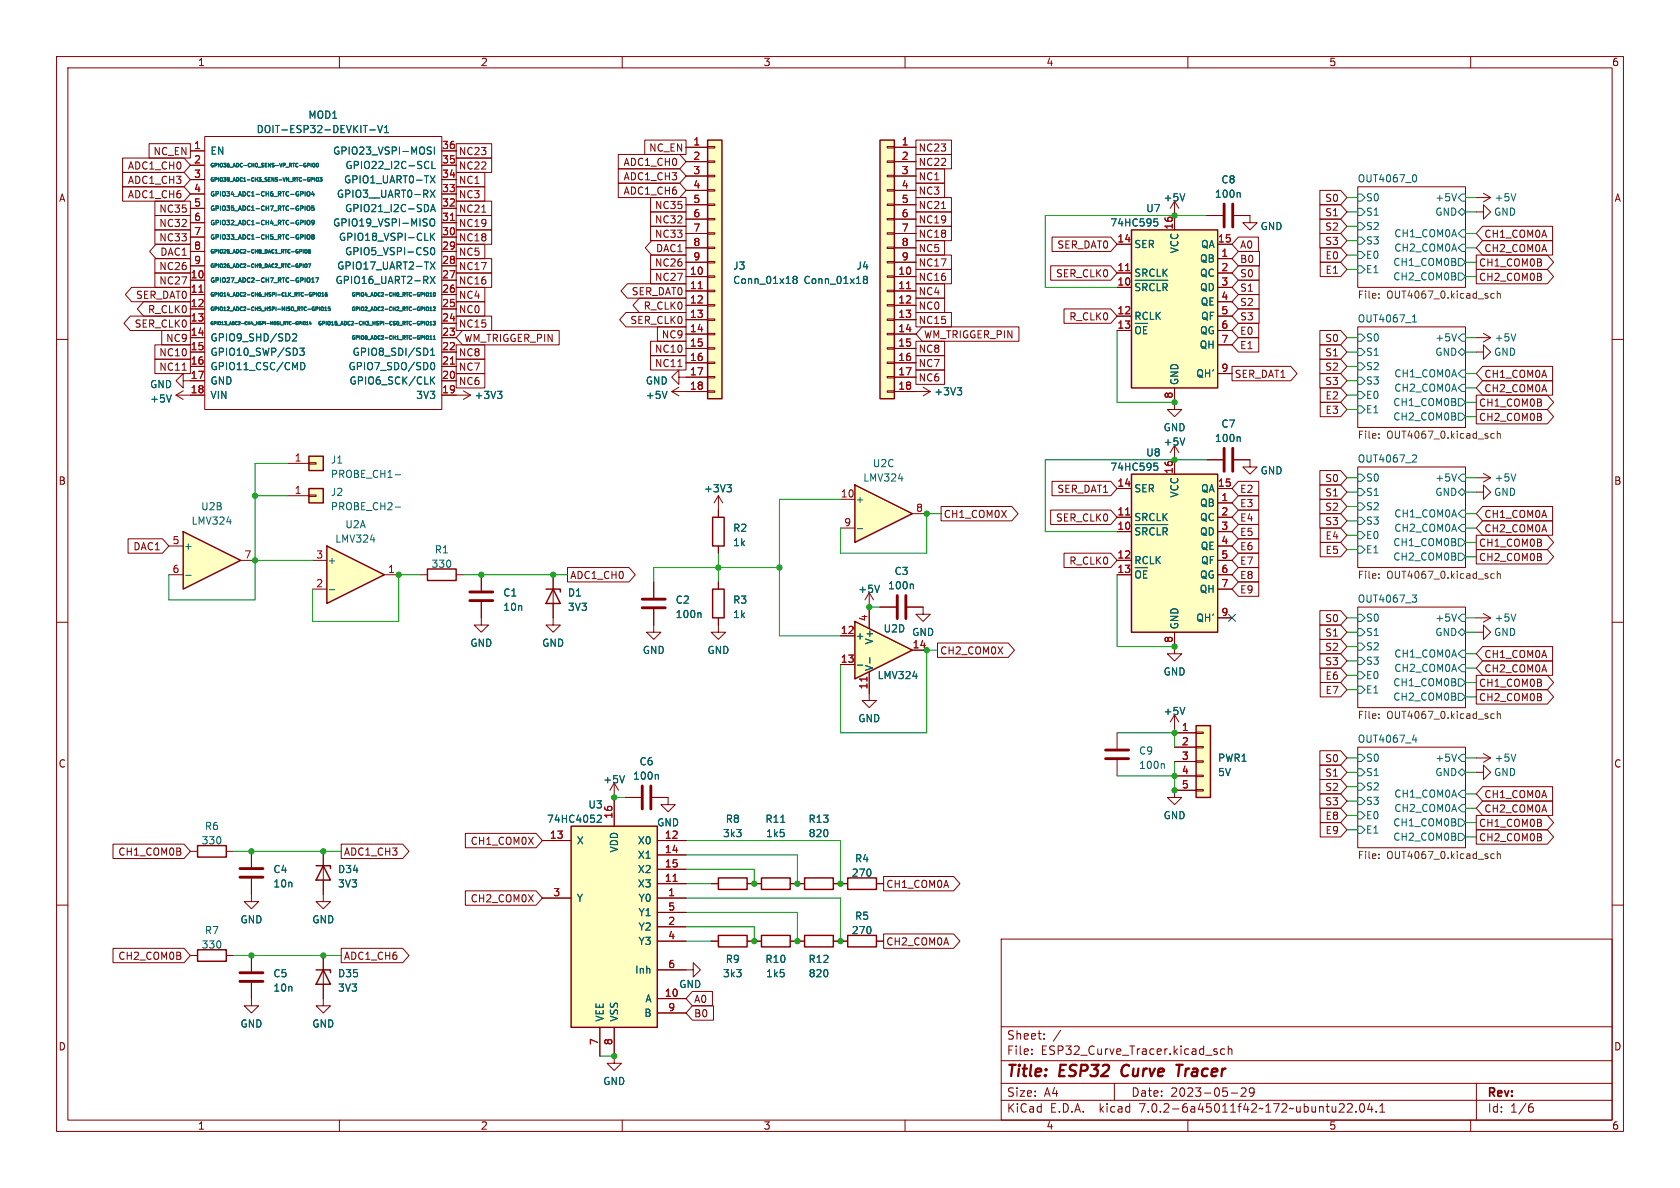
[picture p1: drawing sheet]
<svg xmlns="http://www.w3.org/2000/svg" width="297mm" height="210mm" viewBox="0 0 297 210" stroke-linecap="round" stroke-linejoin="round" font-family="sans-serif">
<defs><g id="words">
<g font-size="2.8" fill="#840000">
<text x="178" y="190.8">Title:</text>
<text x="187.4" y="190.8">ESP32</text>
<text x="199" y="190.8">Curve</text>
<text x="209.3" y="190.8">Tracer</text>
</g>
<g font-size="2.1" fill="#840000">
<text x="178" y="183.9">Sheet:</text>
<text x="186.2" y="183.9">/</text>
<text x="178" y="186.6">File:</text>
<text x="184" y="186.6">ESP32_Curve_Tracer.kicad_sch</text>
<text x="178" y="196.8">KiCad</text>
<text x="178" y="194">Size:</text>
<text x="184.6" y="194">A4</text>
<text x="185.7" y="196.8">E.D.A.</text>
<text x="194.4" y="196.8">kicad</text>
<text x="200" y="194">Date:</text>
<text x="201.5" y="196.8">7.0.2-6a45011f42~172~ubuntu22.04.1</text>
<text x="206.9" y="194">2023-05-29</text>
<text x="263" y="194.2">Rev:</text>
<text x="263" y="196.8">Id:</text>
<text x="267" y="196.8">1/6</text>
</g>
<g font-size="1.8" fill="#840000">
<text x="35" y="11.8">1</text>
<text x="85" y="11.8">2</text>
<text x="135" y="11.8">3</text>
<text x="185" y="11.8">4</text>
<text x="235" y="11.8">5</text>
<text x="285" y="11.8">6</text>
<text x="27" y="27.6">NC_EN</text>
<text x="81.1" y="27.6">NC23</text>
<text x="110.1" y="29.5">ADC1_CH0</text>
<text x="114.6" y="27">NC_EN</text>
<text x="162.4" y="27">NC23</text>
<text x="162.4" y="29.5">NC22</text>
<text x="10.4" y="35.8">A</text>
<text x="22.5" y="35.2">ADC1_CH6</text>
<text x="22.5" y="32.7">ADC1_CH3</text>
<text x="22.5" y="30.1">ADC1_CH0</text>
<text x="81.1" y="35.2">NC3</text>
<text x="81.1" y="32.7">NC1</text>
<text x="81.1" y="30.1">NC22</text>
<text x="110.1" y="32">ADC1_CH3</text>
<text x="110.1" y="34.6">ADC1_CH6</text>
<text x="162.4" y="32">NC1</text>
<text x="162.4" y="34.6">NC3</text>
<text x="234.2" y="35.8">S0</text>
<text x="285.4" y="35.8">A</text>
<text x="28" y="37.7">NC35</text>
<text x="28" y="40.3">NC32</text>
<text x="81.1" y="40.3">NC19</text>
<text x="81.1" y="37.7">NC21</text>
<text x="115.7" y="39.7">NC32</text>
<text x="115.7" y="37.1">NC35</text>
<text x="162.4" y="39.7">NC19</text>
<text x="162.4" y="37.1">NC21</text>
<text x="234.2" y="40.9">S2</text>
<text x="234.2" y="38.4">S1</text>
<text x="28" y="42.8">NC33</text>
<text x="28" y="47.9">NC26</text>
<text x="28.2" y="45.4">DAC1</text>
<text x="81.1" y="42.8">NC18</text>
<text x="81.1" y="47.9">NC17</text>
<text x="81.1" y="45.4">NC5</text>
<text x="115.7" y="47.3">NC26</text>
<text x="115.7" y="42.2">NC33</text>
<text x="115.8" y="44.7">DAC1</text>
<text x="162.4" y="47.3">NC17</text>
<text x="162.4" y="44.7">NC5</text>
<text x="162.4" y="42.2">NC18</text>
<text x="186.8" y="44.1">SER_DAT0</text>
<text x="219.2" y="44.1">A0</text>
<text x="219.2" y="46.6">B0</text>
<text x="234.2" y="43.5">S3</text>
<text x="234.2" y="46">E0</text>
<text x="261.5" y="47.3">CH1_COM0B</text>
<text x="262.4" y="42.2">CH1_COM0A</text>
<text x="262.4" y="44.7">CH2_COM0A</text>
<text x="23.9" y="53">SER_DAT0</text>
<text x="28" y="50.4">NC27</text>
<text x="81.1" y="50.4">NC16</text>
<text x="81.1" y="53">NC4</text>
<text x="111.5" y="52.4">SER_DAT0</text>
<text x="115.7" y="49.8">NC27</text>
<text x="162.4" y="49.8">NC16</text>
<text x="162.4" y="52.4">NC4</text>
<text x="186.6" y="49.2">SER_CLK0</text>
<text x="219.2" y="49.2">S0</text>
<text x="219.2" y="51.7">S1</text>
<text x="234.2" y="48.5">E1</text>
<text x="261.5" y="49.8">CH2_COM0B</text>
<text x="23.7" y="58.1">SER_CLK0</text>
<text x="26" y="55.5">R_CLK0</text>
<text x="81.1" y="58.1">NC15</text>
<text x="81.1" y="55.5">NC0</text>
<text x="111.3" y="57.4">SER_CLK0</text>
<text x="113.7" y="54.9">R_CLK0</text>
<text x="116.9" y="60">NC9</text>
<text x="162.4" y="57.4">NC15</text>
<text x="162.4" y="54.9">NC0</text>
<text x="163.4" y="60">WM_TRIGGER_PIN</text>
<text x="188.9" y="56.8">R_CLK0</text>
<text x="219.2" y="54.3">S2</text>
<text x="219.2" y="59.3">E0</text>
<text x="219.2" y="56.8">S3</text>
<text x="28" y="65.7">NC11</text>
<text x="28" y="63.1">NC10</text>
<text x="29.2" y="60.6">NC9</text>
<text x="81.1" y="65.7">NC7</text>
<text x="81.1" y="63.1">NC8</text>
<text x="82.1" y="60.6">WM_TRIGGER_PIN</text>
<text x="115.7" y="62.5">NC10</text>
<text x="115.7" y="65.1">NC11</text>
<text x="162.4" y="65.1">NC7</text>
<text x="162.4" y="62.5">NC8</text>
<text x="219.2" y="61.9">E1</text>
<text x="234.2" y="63.1">S1</text>
<text x="234.2" y="65.7">S2</text>
<text x="234.2" y="60.6">S0</text>
<text x="81.1" y="68.2">NC6</text>
<text x="162.4" y="67.6">NC6</text>
<text x="218.3" y="67">SER_DAT1</text>
<text x="234.2" y="68.2">S3</text>
<text x="234.2" y="70.8">E2</text>
<text x="262.4" y="69.5">CH2_COM0A</text>
<text x="262.4" y="67">CH1_COM0A</text>
<text x="234.2" y="73.3">E3</text>
<text x="261.5" y="74.6">CH2_COM0B</text>
<text x="261.5" y="72">CH1_COM0B</text>
<text x="10.3" y="85.8">B</text>
<text x="186.8" y="87.3">SER_DAT1</text>
<text x="219.2" y="87.3">E2</text>
<text x="219.2" y="89.8">E3</text>
<text x="234.2" y="87.9">S1</text>
<text x="234.2" y="85.4">S0</text>
<text x="285.3" y="85.8">B</text>
<text x="166.8" y="91.7">CH1_COM0X</text>
<text x="186.6" y="92.4">SER_CLK0</text>
<text x="219.2" y="92.4">E4</text>
<text x="219.2" y="94.9">E5</text>
<text x="234.2" y="93">S3</text>
<text x="234.2" y="90.5">S2</text>
<text x="234.2" y="95.5">E4</text>
<text x="262.4" y="94.3">CH2_COM0A</text>
<text x="262.4" y="91.7">CH1_COM0A</text>
<text x="23.5" y="97.4">DAC1</text>
<text x="188.9" y="100">R_CLK0</text>
<text x="219.2" y="97.4">E6</text>
<text x="219.2" y="100">E7</text>
<text x="234.2" y="98.1">E5</text>
<text x="261.5" y="96.8">CH1_COM0B</text>
<text x="261.5" y="99.3">CH2_COM0B</text>
<text x="100.8" y="102.5">ADC1_CH0</text>
<text x="219.2" y="105.1">E9</text>
<text x="219.2" y="102.5">E8</text>
<text x="234.2" y="110.1">S0</text>
<text x="234.2" y="112.7">S1</text>
<text x="166.2" y="115.9">CH2_COM0X</text>
<text x="234.2" y="115.2">S2</text>
<text x="234.2" y="117.8">S3</text>
<text x="262.4" y="116.5">CH1_COM0A</text>
<text x="262.4" y="119">CH2_COM0A</text>
<text x="234.2" y="122.8">E7</text>
<text x="234.2" y="120.3">E6</text>
<text x="261.5" y="124.1">CH2_COM0B</text>
<text x="261.5" y="121.6">CH1_COM0B</text>
<text x="10.3" y="135.8">C</text>
<text x="234.2" y="134.9">S0</text>
<text x="234.2" y="137.4">S1</text>
<text x="285.3" y="135.8">C</text>
<text x="234.2" y="140">S2</text>
<text x="234.2" y="142.5">S3</text>
<text x="262.4" y="143.8">CH2_COM0A</text>
<text x="262.4" y="141.3">CH1_COM0A</text>
<text x="83.1" y="149.5">CH1_COM0X</text>
<text x="234.2" y="147.6">E9</text>
<text x="234.2" y="145.1">E8</text>
<text x="261.5" y="146.3">CH1_COM0B</text>
<text x="261.5" y="148.9">CH2_COM0B</text>
<text x="20.8" y="151.4">CH1_COM0B</text>
<text x="60.8" y="151.4">ADC1_CH3</text>
<text x="83.1" y="159.7">CH2_COM0X</text>
<text x="156.7" y="157.1">CH1_COM0A</text>
<text x="156.7" y="167.3">CH2_COM0A</text>
<text x="20.8" y="169.8">CH2_COM0B</text>
<text x="60.8" y="169.8">ADC1_CH6</text>
<text x="122.7" y="177.4">A0</text>
<text x="122.7" y="180">B0</text>
<text x="10.3" y="185.8">D</text>
<text x="285.3" y="185.8">D</text>
<text x="35" y="199.8">1</text>
<text x="85" y="199.8">2</text>
<text x="135" y="199.8">3</text>
<text x="185" y="199.8">4</text>
<text x="235" y="199.8">5</text>
<text x="285" y="199.8">6</text>
</g>
<g font-size="1.8" fill="#006464">
<text x="45.3" y="23.7">DOIT-ESP32-DEVKIT-V1</text>
<text x="54.5" y="21.1">MOD1</text>
<text x="37.2" y="27.5">EN</text>
<text x="58.8" y="27.5">GPIO23_VSPI-MOSI</text>
<text x="59.4" y="35.1">GPIO3__UART0-RX</text>
<text x="60.7" y="32.6">GPIO1_UART0-TX</text>
<text x="60.9" y="30">GPIO22_I2C-SCL</text>
<text x="205.6" y="35.8">+5V</text>
<text x="214.7" y="35.1">100n</text>
<text x="215.9" y="32.6">C8</text>
<text x="240" y="32.3">OUT4067_0</text>
<text x="241.5" y="35.8">S0</text>
<text x="253.6" y="35.8">+5V</text>
<text x="264.2" y="35.8">+5V</text>
<text x="58.8" y="40.2">GPIO19_VSPI-MISO</text>
<text x="60.9" y="37.7">GPIO21_I2C-SDA</text>
<text x="196.2" y="40.2">74HC595</text>
<text x="202.6" y="37.7">U7</text>
<text x="222.8" y="40.8">GND</text>
<text x="241.5" y="38.3">S1</text>
<text x="241.5" y="40.8">S2</text>
<text x="253.6" y="38.3">GND</text>
<text x="264.1" y="38.3">GND</text>
<text x="59.5" y="47.8">GPIO17_UART2-TX</text>
<text x="59.8" y="42.7">GPIO18_VSPI-CLK</text>
<text x="60.9" y="45.3">GPIO5_VSPI-CS0</text>
<text x="129.5" y="47.8">J3</text>
<text x="151.4" y="47.8">J4</text>
<text x="200.5" y="44">SER</text>
<text x="208.5" y="44.9" transform="rotate(-90 208.5 44.9)">VCC</text>
<text x="212" y="46.5">QB</text>
<text x="212.2" y="44">QA</text>
<text x="241.5" y="43.4">S3</text>
<text x="241.5" y="45.9">E0</text>
<text x="246.2" y="47.2">CH1_COM0B</text>
<text x="246.4" y="44.6">CH2_COM0A</text>
<text x="246.4" y="42.1">CH1_COM0A</text>
<text x="59.2" y="50.4">GPIO16_UART2-RX</text>
<text x="129.5" y="50.4">Conn_01x18</text>
<text x="142" y="50.4">Conn_01x18</text>
<text x="200.5" y="52.2">~{SRCLR}</text>
<text x="200.5" y="49.1">SRCLK</text>
<text x="212" y="49.1">QC</text>
<text x="212" y="51.6">QD</text>
<text x="241.5" y="48.5">E1</text>
<text x="246.2" y="49.7">CH2_COM0B</text>
<text x="200.5" y="56.7">RCLK</text>
<text x="200.5" y="59.9">~{OE}</text>
<text x="212" y="59.2">QG</text>
<text x="212.2" y="54.2">QE</text>
<text x="212.2" y="56.7">QF</text>
<text x="240" y="57.1">OUT4067_1</text>
<text x="37.2" y="60.5">GPIO9_SHD/SD2</text>
<text x="37.2" y="63.1">GPIO10_SWP/SD3</text>
<text x="37.2" y="65.6">GPIO11_CSC/CMD</text>
<text x="61.5" y="65.6">GPIO7_SDO/SD0</text>
<text x="62.2" y="63.1">GPIO8_SDI/SD1</text>
<text x="212" y="61.8">QH</text>
<text x="241.5" y="63.1">S1</text>
<text x="241.5" y="60.5">S0</text>
<text x="241.5" y="65.6">S2</text>
<text x="253.6" y="63.1">GND</text>
<text x="253.6" y="60.5">+5V</text>
<text x="264.1" y="63.1">GND</text>
<text x="264.2" y="60.5">+5V</text>
<text x="26.5" y="68.8">GND</text>
<text x="26.5" y="71.3">+5V</text>
<text x="37.2" y="68.1">GND</text>
<text x="37.2" y="70.7">VIN</text>
<text x="61.7" y="68.1">GPIO6_SCK/CLK</text>
<text x="73.5" y="70.7">3V3</text>
<text x="83.8" y="70.7">+3V3</text>
<text x="114.1" y="68.1">GND</text>
<text x="114.1" y="70.7">+5V</text>
<text x="165.1" y="70">+3V3</text>
<text x="208.5" y="68.1" transform="rotate(-90 208.5 68.1)">GND</text>
<text x="211.4" y="66.9">QH'</text>
<text x="241.5" y="68.1">S3</text>
<text x="241.5" y="70.7">E0</text>
<text x="246.2" y="71.9">CH1_COM0B</text>
<text x="246.4" y="69.4">CH2_COM0A</text>
<text x="246.4" y="66.9">CH1_COM0A</text>
<text x="205.6" y="76.4">GND</text>
<text x="215.9" y="75.8">C7</text>
<text x="241.5" y="73.2">E1</text>
<text x="246.2" y="74.5">CH2_COM0B</text>
<text x="58.4" y="82.1">J1</text>
<text x="154.2" y="82.7">U2C</text>
<text x="196.2" y="83.4">74HC595</text>
<text x="202.6" y="80.8">U8</text>
<text x="205.6" y="78.9">+5V</text>
<text x="214.7" y="78.3">100n</text>
<text x="240" y="81.8">OUT4067_2</text>
<text x="58.4" y="84.6">PROBE_CH1-</text>
<text x="58.4" y="87.8">J2</text>
<text x="124.4" y="87.2">+3V3</text>
<text x="151.3" y="89.1">+</text>
<text x="152.5" y="85.3">LMV324</text>
<text x="200.5" y="87.2">SER</text>
<text x="208.5" y="88.1" transform="rotate(-90 208.5 88.1)">VCC</text>
<text x="212" y="89.7">QB</text>
<text x="212.2" y="87.2">QA</text>
<text x="222.8" y="84">GND</text>
<text x="241.5" y="87.8">S1</text>
<text x="241.5" y="85.3">S0</text>
<text x="253.6" y="87.8">GND</text>
<text x="253.6" y="85.3">+5V</text>
<text x="264.1" y="87.8">GND</text>
<text x="264.2" y="85.3">+5V</text>
<text x="33.8" y="92.9">LMV324</text>
<text x="35.5" y="90.4">U2B</text>
<text x="58.4" y="90.4">PROBE_CH2-</text>
<text x="61" y="93.5">U2A</text>
<text x="129.5" y="94.2">R2</text>
<text x="200.5" y="95.4">~{SRCLR}</text>
<text x="200.5" y="92.3">SRCLK</text>
<text x="212" y="92.3">QC</text>
<text x="212" y="94.8">QD</text>
<text x="241.5" y="90.4">S2</text>
<text x="241.5" y="92.9">S3</text>
<text x="241.5" y="95.4">E0</text>
<text x="246.4" y="94.2">CH2_COM0A</text>
<text x="246.4" y="91.6">CH1_COM0A</text>
<text x="32.5" y="97.3">+</text>
<text x="57.9" y="99.9">+</text>
<text x="59.2" y="96.1">LMV324</text>
<text x="76.2" y="100.5">330</text>
<text x="76.8" y="98">R1</text>
<text x="129.5" y="96.7">1k</text>
<text x="158.1" y="101.8">C3</text>
<text x="200.5" y="99.9">RCLK</text>
<text x="212.2" y="97.3">QE</text>
<text x="212.2" y="99.9">QF</text>
<text x="241.5" y="98">E1</text>
<text x="246.2" y="96.7">CH1_COM0B</text>
<text x="246.2" y="99.3">CH2_COM0B</text>
<text x="88.9" y="105.6">C1</text>
<text x="100.3" y="105.6">D1</text>
<text x="119.4" y="106.9">C2</text>
<text x="129.5" y="106.9">R3</text>
<text x="151.7" y="105">+5V</text>
<text x="156.9" y="104.3">100n</text>
<text x="200.5" y="103">~{OE}</text>
<text x="212" y="105">QH</text>
<text x="212" y="102.4">QG</text>
<text x="240" y="106.6">OUT4067_3</text>
<text x="88.9" y="108.1">10n</text>
<text x="100.3" y="108.1">3V3</text>
<text x="119.4" y="109.4">100n</text>
<text x="129.5" y="109.4">1k</text>
<text x="151.3" y="113.2">+</text>
<text x="156.1" y="112">U2D</text>
<text x="161.2" y="112.6">GND</text>
<text x="208.5" y="111.3" transform="rotate(-90 208.5 111.3)">GND</text>
<text x="211.4" y="110">QH'</text>
<text x="241.5" y="112.6">S1</text>
<text x="241.5" y="110">S0</text>
<text x="253.6" y="112.6">GND</text>
<text x="253.6" y="110">+5V</text>
<text x="264.1" y="112.6">GND</text>
<text x="264.2" y="110">+5V</text>
<text x="83.1" y="114.5">GND</text>
<text x="95.8" y="114.5">GND</text>
<text x="113.6" y="115.8">GND</text>
<text x="125" y="115.8">GND</text>
<text x="154.5" y="118.6" transform="rotate(-90 154.5 118.6)">V-</text>
<text x="154.5" y="114" transform="rotate(-90 154.5 114)">V+</text>
<text x="205.6" y="119.6">GND</text>
<text x="241.5" y="115.1">S2</text>
<text x="241.5" y="117.7">S3</text>
<text x="246.4" y="118.9">CH2_COM0A</text>
<text x="246.4" y="116.4">CH1_COM0A</text>
<text x="155.1" y="120.2">LMV324</text>
<text x="241.5" y="120.2">E0</text>
<text x="241.5" y="122.7">E1</text>
<text x="246.2" y="121.5">CH1_COM0B</text>
<text x="246.2" y="124">CH2_COM0B</text>
<text x="151.7" y="127.8">GND</text>
<text x="205.6" y="126.6">+5V</text>
<text x="240" y="131.4">OUT4067_4</text>
<text x="111.8" y="138">100n</text>
<text x="113" y="135.4">C6</text>
<text x="201.3" y="133.5">C9</text>
<text x="201.3" y="136.1">100n</text>
<text x="215.3" y="134.8">PWR1</text>
<text x="215.3" y="137.4">5V</text>
<text x="241.5" y="137.4">S1</text>
<text x="241.5" y="134.8">S0</text>
<text x="253.6" y="137.4">GND</text>
<text x="253.6" y="134.8">+5V</text>
<text x="264.1" y="137.4">GND</text>
<text x="264.2" y="134.8">+5V</text>
<text x="104" y="143.1">U3</text>
<text x="106.6" y="138.6">+5V</text>
<text x="241.5" y="139.9">S2</text>
<text x="241.5" y="142.4">S3</text>
<text x="246.4" y="143.7">CH2_COM0A</text>
<text x="246.4" y="141.2">CH1_COM0A</text>
<text x="35.6" y="149.4">330</text>
<text x="36.2" y="146.9">R6</text>
<text x="96.6" y="145.6">74HC4052</text>
<text x="102" y="149.4">X</text>
<text x="112.6" y="149.4">X0</text>
<text x="116.1" y="146.2">GND</text>
<text x="127.8" y="148.1">3k3</text>
<text x="128.2" y="145.6">R8</text>
<text x="135.3" y="145.6">R11</text>
<text x="135.4" y="148.1">1k5</text>
<text x="142.9" y="145.6">R13</text>
<text x="142.9" y="148.1">820</text>
<text x="205.6" y="145">GND</text>
<text x="241.5" y="145">E0</text>
<text x="241.5" y="147.5">E1</text>
<text x="246.2" y="146.2">CH1_COM0B</text>
<text x="246.2" y="148.8">CH2_COM0B</text>
<text x="48.3" y="154.5">C4</text>
<text x="59.7" y="154.5">D34</text>
<text x="109.4" y="150.8" transform="rotate(-90 109.4 150.8)">VDD</text>
<text x="112.6" y="152">X1</text>
<text x="112.6" y="154.5">X2</text>
<text x="150.5" y="155.1">270</text>
<text x="151.1" y="152.6">R4</text>
<text x="48.3" y="157">10n</text>
<text x="59.7" y="157">3V3</text>
<text x="102" y="159.6">Y</text>
<text x="112.6" y="157">X3</text>
<text x="112.8" y="159.6">Y0</text>
<text x="35.6" y="167.8">330</text>
<text x="36.2" y="165.3">R7</text>
<text x="42.5" y="163.4">GND</text>
<text x="55.2" y="163.4">GND</text>
<text x="112.8" y="164.7">Y2</text>
<text x="112.8" y="167.2">Y3</text>
<text x="112.8" y="162.1">Y1</text>
<text x="150.5" y="165.3">270</text>
<text x="151.1" y="162.8">R5</text>
<text x="48.3" y="172.9">C5</text>
<text x="59.7" y="172.9">D35</text>
<text x="112.2" y="172.3">Inh</text>
<text x="127.8" y="172.9">3k3</text>
<text x="128.2" y="170.4">R9</text>
<text x="135.3" y="170.4">R10</text>
<text x="135.4" y="172.9">1k5</text>
<text x="142.9" y="170.4">R12</text>
<text x="142.9" y="172.9">820</text>
<text x="48.3" y="175.5">10n</text>
<text x="59.7" y="175.5">3V3</text>
<text x="113.8" y="179.9">B</text>
<text x="114" y="177.4">A</text>
<text x="120" y="174.8">GND</text>
<text x="42.5" y="181.8">GND</text>
<text x="55.2" y="181.8">GND</text>
<text x="106.9" y="180.6" transform="rotate(-90 106.9 180.6)">VEE</text>
<text x="109.4" y="180.6" transform="rotate(-90 109.4 180.6)">VSS</text>
<text x="106.6" y="192">GND</text>
</g>
<g font-size="1.8" fill="#a90000">
<text x="34.3" y="26.4">1</text>
<text x="34.3" y="29">2</text>
<text x="78.1" y="29">35</text>
<text x="78.1" y="26.4">36</text>
<text x="122.5" y="25.8">1</text>
<text x="122.5" y="28.3">2</text>
<text x="159.4" y="25.8">1</text>
<text x="159.4" y="28.3">2</text>
<text x="34.3" y="31.5">3</text>
<text x="34.3" y="34">4</text>
<text x="78.1" y="34">33</text>
<text x="78.1" y="31.5">34</text>
<text x="122.5" y="30.9">3</text>
<text x="122.5" y="33.4">4</text>
<text x="122.5" y="35.9">5</text>
<text x="159.4" y="30.9">3</text>
<text x="159.4" y="33.4">4</text>
<text x="159.4" y="35.9">5</text>
<text x="34.3" y="36.6">5</text>
<text x="34.3" y="39.1">6</text>
<text x="34.3" y="41.7">7</text>
<text x="78.1" y="41.7">30</text>
<text x="78.1" y="39.1">31</text>
<text x="78.1" y="36.6">32</text>
<text x="122.5" y="38.5">6</text>
<text x="122.5" y="41">7</text>
<text x="159.4" y="38.5">6</text>
<text x="159.4" y="41">7</text>
<text x="207.4" y="40.6" transform="rotate(-90 207.4 40.6)">16</text>
<text x="34.3" y="44.2">8</text>
<text x="34.3" y="46.7">9</text>
<text x="78.1" y="46.7">28</text>
<text x="78.1" y="44.2">29</text>
<text x="122.5" y="43.6">8</text>
<text x="122.5" y="46.1">9</text>
<text x="159.4" y="43.6">8</text>
<text x="159.4" y="46.1">9</text>
<text x="197.5" y="42.9">14</text>
<text x="215.3" y="42.9">15</text>
<text x="215.9" y="45.5">1</text>
<text x="33.7" y="49.3">10</text>
<text x="33.7" y="51.8">11</text>
<text x="78.1" y="51.8">26</text>
<text x="78.1" y="49.3">27</text>
<text x="121.9" y="48.6">10</text>
<text x="121.9" y="51.2">11</text>
<text x="121.9" y="53.7">12</text>
<text x="158.7" y="48.6">10</text>
<text x="158.7" y="51.2">11</text>
<text x="158.7" y="53.7">12</text>
<text x="197.5" y="50.5">10</text>
<text x="197.5" y="48">11</text>
<text x="215.9" y="48">2</text>
<text x="215.9" y="50.5">3</text>
<text x="215.9" y="53.1">4</text>
<text x="33.7" y="54.4">12</text>
<text x="33.7" y="56.9">13</text>
<text x="33.7" y="59.4">14</text>
<text x="78.1" y="59.4">23</text>
<text x="78.1" y="56.9">24</text>
<text x="78.1" y="54.4">25</text>
<text x="121.9" y="56.3">13</text>
<text x="121.9" y="58.8">14</text>
<text x="158.7" y="56.3">13</text>
<text x="158.7" y="58.8">14</text>
<text x="197.5" y="55.6">12</text>
<text x="197.5" y="58.2">13</text>
<text x="215.9" y="55.6">5</text>
<text x="215.9" y="58.2">6</text>
<text x="33.7" y="62">15</text>
<text x="33.7" y="64.5">16</text>
<text x="78.1" y="64.5">21</text>
<text x="78.1" y="62">22</text>
<text x="121.9" y="61.3">15</text>
<text x="121.9" y="63.9">16</text>
<text x="158.7" y="61.3">15</text>
<text x="158.7" y="63.9">16</text>
<text x="215.9" y="60.7">7</text>
<text x="215.9" y="65.8">9</text>
<text x="33.7" y="67.1">17</text>
<text x="33.7" y="69.6">18</text>
<text x="78.1" y="69.6">19</text>
<text x="78.1" y="67.1">20</text>
<text x="121.9" y="66.4">17</text>
<text x="121.9" y="69">18</text>
<text x="158.7" y="66.4">17</text>
<text x="158.7" y="69">18</text>
<text x="207.4" y="70.5" transform="rotate(-90 207.4 70.5)">8</text>
<text x="52" y="81.7">1</text>
<text x="207.4" y="83.8" transform="rotate(-90 207.4 83.8)">16</text>
<text x="52" y="87.4">1</text>
<text x="148.6" y="88">10</text>
<text x="197.5" y="86.1">14</text>
<text x="215.3" y="86.1">15</text>
<text x="215.9" y="88.6">1</text>
<text x="149.2" y="93.1">9</text>
<text x="161.9" y="90.6">8</text>
<text x="197.5" y="93.7">10</text>
<text x="197.5" y="91.2">11</text>
<text x="215.9" y="91.2">2</text>
<text x="215.9" y="93.7">3</text>
<text x="30.4" y="96.3">5</text>
<text x="30.4" y="101.3">6</text>
<text x="43.1" y="98.8">7</text>
<text x="55.8" y="98.8">3</text>
<text x="68.5" y="101.3">1</text>
<text x="197.5" y="98.8">12</text>
<text x="197.5" y="101.3">13</text>
<text x="215.9" y="96.3">4</text>
<text x="215.9" y="98.8">5</text>
<text x="215.9" y="101.3">6</text>
<text x="55.8" y="103.9">2</text>
<text x="215.9" y="103.9">7</text>
<text x="148.6" y="112.1">12</text>
<text x="153.4" y="109.9" transform="rotate(-90 153.4 109.9)">4</text>
<text x="207.4" y="113.7" transform="rotate(-90 207.4 113.7)">8</text>
<text x="215.9" y="109">9</text>
<text x="148.6" y="117.2">13</text>
<text x="161.3" y="114.7">14</text>
<text x="153.4" y="121.9" transform="rotate(-90 153.4 121.9)">11</text>
<text x="208.9" y="129.3">1</text>
<text x="208.9" y="131.8">2</text>
<text x="208.9" y="134.4">3</text>
<text x="208.9" y="136.9">4</text>
<text x="208.9" y="139.4">5</text>
<text x="97.2" y="148.3">13</text>
<text x="108.3" y="144.8" transform="rotate(-90 108.3 144.8)">16</text>
<text x="117.5" y="148.3">12</text>
<text x="117.5" y="156">11</text>
<text x="117.5" y="150.9">14</text>
<text x="117.5" y="153.4">15</text>
<text x="97.8" y="158.5">3</text>
<text x="118.1" y="158.5">1</text>
<text x="118.1" y="161">5</text>
<text x="118.1" y="163.6">2</text>
<text x="118.1" y="166.1">4</text>
<text x="118.1" y="171.2">6</text>
<text x="117.5" y="176.3">10</text>
<text x="118.1" y="178.8">9</text>
<text x="105.8" y="184.8" transform="rotate(-90 105.8 184.8)">7</text>
<text x="108.3" y="184.8" transform="rotate(-90 108.3 184.8)">8</text>
</g>
<g font-size="1.8" fill="#725600">
<text x="240" y="53">File:</text>
<text x="245.2" y="53">OUT4067_0.kicad_sch</text>
<text x="240" y="77.8">File:</text>
<text x="245.2" y="77.8">OUT4067_0.kicad_sch</text>
<text x="240" y="102.6">File:</text>
<text x="245.2" y="102.6">OUT4067_0.kicad_sch</text>
<text x="240" y="127.3">File:</text>
<text x="245.2" y="127.3">OUT4067_0.kicad_sch</text>
<text x="240" y="152.1">File:</text>
<text x="245.2" y="152.1">OUT4067_0.kicad_sch</text>
</g>
<g font-size="1.1" fill="#006464">
<text x="37.2" y="34.9">GPIO34_ADC1-CH6_RTC-GPIO4</text>
<text x="37.2" y="37.4">GPIO35_ADC1-CH7_RTC-GPIO5</text>
<text x="37.2" y="40">GPIO32_ADC1-CH4_RTC-GPIO9</text>
<text x="37.2" y="42.5">GPIO33_ADC1-CH5_RTC-GPIO8</text>
<text x="37.2" y="50.1">GPIO27_ADC2-CH7_RTC-GPIO17</text>
</g>
<g font-size=".9" fill="#006464">
<text x="37.2" y="29.7">GPIO36_ADC-CH0_SENS-VP_RTC-GPIO0</text>
<text x="37.2" y="32.2">GPIO39_ADC1-CH3_SENS-VN_RTC-GPIO3</text>
<text x="37.2" y="44.9">GPIO25_ADC2-CH8_DAC1_RTC-GPIO6</text>
<text x="37.2" y="47.5">GPIO26_ADC2-CH9_DAC2_RTC-GPIO7</text>
<text x="37.2" y="52.5">GPIO14_ADC2-CH6_HSPI-CLK_RTC-GPIO16</text>
<text x="62" y="52.5">GPIO4_ADC2-CH0_RTC-GPIO10</text>
<text x="37.2" y="55.1">GPIO12_ADC2-CH5_HSPI-MISO_RTC-GPIO15</text>
<text x="56.1" y="57.6">GPIO15_ADC2-CH3_HSPI-CS0_RTC-GPIO13</text>
<text x="62" y="55.1">GPIO2_ADC2-CH2_RTC-GPIO12</text>
<text x="62" y="60.2">GPIO0_ADC2-CH1_RTC-GPIO11</text>
</g>
<text font-size=".7" fill="#006464" x="37.2" y="57.6">GPIO13_ADC2-CH4_HSPI-MOSI_RTC-GPIO14</text>
</g></defs>
<g fill="none" stroke="#840000" stroke-width=".18">
<path d="M10 10h277v190h-277zM12 12h273v186h-273zM60 10v2M110 10v2M160 10v2M210 10v2M260 10v2M121.3 26h3.8M121.3 28.6h3.8M121.3 31.1h3.8M121.3 33.7h3.8M121.3 36.2h3.8"/>
<path d="M121.3 38.7h3.8M125.1 38.6h1.3v.3h-1.3zM125.1 36.1h1.3v.2h-1.3zM125.1 33.5h1.3v.3h-1.3zM125.1 31h1.3v.2h-1.3zM125.1 28.4h1.3v.3h-1.3zM125.1 25.9h1.3v.3h-1.3zM156.8 38.6h1.3v.3h-1.3zM156.8 36.1h1.3v.2h-1.3zM156.8 33.5h1.3v.3h-1.3zM156.8 31h1.3v.2h-1.3zM156.8 28.4h1.3v.3h-1.3z"/>
<path d="M156.8 25.9h1.3v.3h-1.3zM158.1 26h3.8M158.1 28.6h3.8M158.1 31.1h3.8M158.1 33.7h3.8M158.1 36.2h3.8M158.1 38.7h3.8M240 33h19.1v17.8h-19.1zM10 60h2M121.3 48.9h3.8M121.3 51.4h3.8M121.3 54h3.8"/>
<path d="M121.3 56.5h3.8M121.3 59.1h3.8M121.3 41.3h3.8M121.3 43.8h3.8M121.3 46.4h3.8M125.1 58.9h1.3v.3h-1.3zM125.1 56.4h1.3v.2h-1.3zM125.1 53.8h1.3v.3h-1.3zM125.1 51.3h1.3v.3h-1.3zM125.1 48.8h1.3v.2h-1.3zM125.1 46.2h1.3v.3h-1.3zM125.1 43.7h1.3v.2h-1.3z"/>
<path d="M125.1 41.1h1.3v.3h-1.3zM156.8 58.9h1.3v.3h-1.3zM156.8 56.4h1.3v.2h-1.3zM156.8 53.8h1.3v.3h-1.3zM156.8 51.3h1.3v.3h-1.3zM156.8 48.8h1.3v.2h-1.3zM156.8 46.2h1.3v.3h-1.3zM156.8 43.7h1.3v.2h-1.3zM156.8 41.1h1.3v.3h-1.3zM158.1 48.9h3.8M158.1 51.4h3.8M158.1 54h3.8"/>
<path d="M158.1 56.5h3.8M158.1 59.1h3.8M158.1 41.3h3.8M158.1 43.8h3.8M158.1 46.4h3.8M240 57.8h19.1v17.8h-19.1zM285 60h2M80.6 69.9h2.6M81.9 69.1l1.3 .8M83.2 69.9l-1.3 .7M118.7 69.2h6.4M118.7 69.2l1.3 .8"/>
<path d="M120 66.7v-1.3l-1.3 1.3 1.3 1.2v-1.2h5.1M120 68.5l-1.3 .7M121.3 61.6h3.8M121.3 64.1h3.8M125.1 69.1h1.3v.2h-1.3zM125.1 66.5h1.3v.3h-1.3zM125.1 64h1.3v.3h-1.3zM125.1 61.5h1.3v.2h-1.3zM156.8 69.1h1.3v.2h-1.3zM156.8 66.5h1.3v.3h-1.3zM156.8 64h1.3v.3h-1.3zM156.8 61.5h1.3v.2h-1.3z"/>
<path d="M158.1 69.2h6.4M158.1 61.6h3.8M158.1 64.1h3.8M158.1 66.7h3.8M163.2 68.5l1.3 .7M164.5 69.2l-1.3 .8M127 87.6v3.8M127 96.5v1.3M127 87.6l-.8 1.3M127 87.6l.8 1.3M240 82.6h19.1v17.7h-19.1zM10 110h2"/>
<path d="M85.1 106.4v4.1h1.3l-1.3 1.3-1.3-1.3h1.3M85.1 101.6v2.8M97.8 109.2v1.3h1.3l-1.3 1.3-1.3-1.3h1.3M127 102.9v1.2M127 109.2v1.3M153.7 104.8l-.8 1.2M153.7 104.8v2.5M153.7 104.8l.7 1.2M155.6 107.3h2.8M160.4 107.3h2.8M240 107.3h19.1v17.8h-19.1zM285 110h2"/>
<path d="M240 132.1h19.1v17.8h-19.1zM10 160h2M285 160h2M177 166h108v32h-108zM60 198v2M110 198v2M160 198v2M177 194.5h108M177 191.5h108M177 187.5h108M177 181.5h108M182.4 186.3v.1"/>
<path d="M182.4 185.5v.1M184.6 183.6v.1M184.6 182.8v.1M197 191.5v3M210 198v2M214.8 185.9l.3 .1 .1 .2-.2 .2h-.3M214.8 185.4l.3 .1M216.5 185.5l-.4-.1-.3 .3v.4l.1 .2h.6M217.1 185.5l.3-.1 .3 .1 .1 .9M217.1 184.9v1.5M217.6 193.2h1.2M219.4 192.4l.6-.1 .2 .1 .1 .3-.9 1.1h.9"/>
<path d="M221.7 192.9l-.3 .3h-.4l-.1-.3 .1-.5 .4-.1 .2 .1a.99 .99 0 0 1-.3 1.4h-.3M237.5 195.2l.1 .2v.3l-.9 .9h.9M238.2 195.2l.6-.1 .2 .1 .1 .3-1 1.1h1M239.7 196.5v.1M240.5 195.2l.2-.1a.81 .81 0 0 1 .6 .6 .81 .81 0 0 1-.3 .8l-.1 .1a.81 .81 0 0 1-.4-1.4zM242.1 195l-.3 1.1h.9M242.5 195.6v1M243.3 196.5v.1M243.9 196.6h.9M243.9 195.5l.5-.4v1.5M260 198v2M261 191.5v6.5"/>
<path d="M270.5 195.7h.4l.2 .3-.1 .5-.5 .1M270.9 195.1l-.4 .1"/>
</g>
<path d="M198.4 188.7l-.1 .7v.4M208 188.2h1.1M208.5 188.2l-.2 2" fill="none" stroke="#840000" stroke-width=".4"/>
<g fill="#fff" stroke="#fff" stroke-width=".18">
<path d="M240 57.8h19.1v17.8h-19.1z"/>
<path d="M240 132.1h19.1v17.8h-19.1z"/>
<path d="M240 82.6h19.1v17.7h-19.1z"/>
<path d="M240 107.3h19.1v17.8h-19.1z"/>
<path d="M240 33h19.1v17.8h-19.1z"/>
</g>
<g fill="none" stroke="#006464" stroke-width=".18">
<path d="M240 36.8h.7l.6 .7-.6 .6h-.7zM240 34.3h.7l.6 .6-.6 .7h-.7zM240 39.4h.7l.6 .6-.6 .6h-.7zM250.1 30.9a.79 .79 0 0 1 0 1.3M257.5 34.2l-.4 1.3M257.8 37.5l.6-.7 .7 .7-.7 .6zM257.8 34.9l.6-.6h.7v1.3h-.7zM140.4 49.4l-.2-.2 .2-.4 .4 .1 .1 .2-.2 .3M140.4 49.4l-.2 .2 .1 .4 .1 .1h.3l.2-.2v-.3l-.2-.2M140.4 49.4h.3M152.9 49.4l-.3-.2 .3-.4h.2l.3 .3-.3 .3M152.9 49.4h.2"/>
<path d="M152.9 49.4l-.3 .2v.3l.3 .2h.2l.3-.2v-.3l-.3-.2M240 59.1h.7l.6 .6-.6 .6h-.7zM240 41.9h.7l.6 .6-.6 .7h-.7zM240 44.5h.7l.6 .6-.6 .6h-.7zM240 47h.7l.6 .6-.6 .7h-.7zM249.7 56.9h.7M249.8 56l.3-.4v1.3M257.5 59l-.4 1.3M257.8 59.7l.6-.6h.7v1.2h-.7zM257.8 45.7h.6l.7 .7-.7 .6h-.6zM257.8 41.3l.6-.7h.7v1.3h-.7zM257.8 48.3h.6l.7 .6-.7 .6h-.6z"/>
<path d="M258.4 43.2h.7v1.3h-.7l-.6-.7zM87.9 69.2h.8l-.4 .5M88.5 69.7l.2 .2v.3l-.2 .2M117.9 69.2l-.4 1.2M169.2 68.5h.8l-.4 .5M169.8 69l.2 .3v.3l-.2 .2M240 61.6h.7l.6 .6-.6 .7h-.7zM240 64.1h.7l.6 .7-.6 .6h-.7zM240 66.7h.7l.6 .6-.6 .6h-.7zM240 69.2h.7l.6 .7-.6 .6h-.7zM240 71.8h.7l.6 .6-.6 .6h-.7zM257.8 68.6l.6-.7h.7v1.3h-.7z"/>
<path d="M257.8 70.5h.6l.7 .6-.7 .7h-.6zM257.8 66l.6-.6h.7v1.3h-.7zM257.8 62.2l.6-.6 .7 .6-.7 .7zM257.8 73h.6l.7 .7-.7 .6h-.6zM128.5 85.7h.8l-.4 .5M129.1 86.2l.2 .2v.3l-.2 .2M240 86.4h.7l.6 .6-.6 .6h-.7zM240 83.8h.7l.6 .7-.6 .6h-.7zM240 88.9h.7l.6 .6-.6 .7h-.7zM240 91.4h.7l.6 .7-.6 .6h-.7zM240 94h.7l.6 .6-.6 .7h-.7zM240 96.5h.7l.6 .7-.6 .6h-.7z"/>
<path d="M250.2 80.4l.2 .3v.3l-.8 .7h.8M257.5 83.8l-.4 1.2M257.8 93.3l.6-.6h.7v1.3h-.7zM257.8 95.3h.6l.7 .6-.7 .6h-.6zM257.8 87l.6-.6 .7 .6-.7 .6zM257.8 97.8h.6l.7 .6-.7 .7h-.6zM257.8 84.5l.6-.7h.7v1.3h-.7zM258.4 90.2h.7v1.2h-.7l-.6-.6zM155.5 103.5l-.4 1.2M161.3 103.2l.2 .2v.7M240 111.1h.7l.6 .7-.6 .6h-.7zM240 108.6h.7l.6 .6-.6 .7h-.7z"/>
<path d="M240 113.7h.7l.6 .6-.6 .6h-.7zM240 116.2h.7l.6 .6-.6 .7h-.7zM240 118.7h.7l.6 .7-.6 .6h-.7zM249.6 105.2h.8l-.4 .5M250.2 105.7l.2 .2v.3l-.2 .2M257.5 108.5l-.4 1.3M257.8 118.1l.6-.6h.7v1.2h-.7zM257.8 115.6l.6-.7h.7v1.3h-.7zM257.8 111.8l.6-.7 .7 .7-.7 .6zM258.4 108.6h.7v1.3h-.7l-.6-.7zM240 135.9h.7l.6 .6-.6 .7h-.7zM240 133.4h.7l.6 .6-.6 .6h-.7z"/>
<path d="M240 138.4h.7l.6 .7-.6 .6h-.7zM240 121.3h.7l.6 .6-.6 .7h-.7zM249.7 130.8h.8M250.3 130.4v.8M257.5 133.3l-.4 1.3M257.8 136.5l.6-.6 .7 .6-.7 .7zM257.8 134l.6-.6h.7v1.2h-.7zM257.8 120h.6l.7 .7-.7 .6h-.6zM257.8 122.6h.6l.7 .6-.7 .6h-.6zM240 141h.7l.6 .6-.6 .6h-.7zM240 143.5h.7l.6 .6-.6 .7h-.7zM240 146.1h.7l.6 .6-.6 .6h-.7z"/>
<path d="M257.8 142.9l.6-.7h.7v1.3h-.7zM257.8 144.8h.6l.7 .6-.7 .7h-.6zM257.8 140.3l.6-.6h.7v1.3h-.7zM257.8 147.3h.6l.7 .7-.7 .6h-.6z"/>
</g>
<g fill="none" stroke="#725600" stroke-width=".18">
<path d="M243.8 52.6v.1M243.8 51.9v.1M263.6 52.6l.2 .1h.4M264.2 51.9h-.4l-.2 .1M264.7 51.4v1.3M264.7 52l.2-.1h.3v.8M243.8 77.4v.1M243.8 76.7v.1M263.6 77.4l.2 .1 .4-.1M264.2 76.7l-.4-.1-.2 .2M264.7 76.8l.2-.2 .3 .1v.8M264.7 76.2v1.3"/>
<path d="M243.8 102.1v.1M243.8 101.5v.1M263.6 102.1l.2 .1h.4M264.2 101.5l-.4-.1-.2 .1M264.7 101v1.2M264.7 101.5l.2-.1 .3 .1v.7M243.8 126.9v.1M243.8 126.2v.1M263.6 126.9l.2 .1 .4-.1M264.2 126.2h-.4l-.2 .1M264.7 125.7v1.3M264.7 126.3l.2-.1h.3v.8"/>
<path d="M243.8 151.7v.1M243.8 151v.1M263.6 151.7l.2 .1 .4-.1M264.2 151l-.4-.1-.2 .1M264.7 150.5v1.3M264.7 151l.2-.1 .3 .1v.8"/>
</g>
<path d="M125.1 24.8h2.5v45.7h-2.5zM155.6 24.8h2.5v45.7h-2.5zM126 91.4h2v5.1h-2zM126 104.1h2v5.1h-2z" fill="none" stroke="#840000" stroke-width=".25"/>
<g fill="#ffffc2" stroke="#ffffc2" stroke-width=".18">
<path d="M125.1 24.8h2.5v45.7h-2.5z"/>
<path d="M155.6 24.8h2.5v45.7h-2.5z"/>
</g>
<path d="M123.4 51h.8M160.3 51h.7" fill="none" stroke="#a90000" stroke-width=".18"/>
<path d="M83.1 106.2h4M83.1 104.6h4M158.6 105.3v4M160.1 105.3v4" fill="none" stroke="#840000" stroke-width=".51"/>
<path d="M151.1 85.7l10.2 5.1-10.2 5.1z" fill="#ffffc2"/>
<path d="M151.1 85.7l10.2 5.1-10.2 5.1z" fill="none" stroke="#840000" stroke-width=".25"/>
<path d="M148.6 88.3h2.5M148.6 93.3h2.5M161.3 90.8h2.5" fill="none" stroke="#840000" stroke-width=".18"/>
<path d="M151.6 93.4h.9" fill="none" stroke="#006464" stroke-width=".18"/>
<path d="M151.1 109.9l10.2 5-10.2 5.1z" fill="#ffffc2"/>
<path d="M54.6 80.6h2.5v2.6h-2.5zM54.6 86.4h2.5v2.5h-2.5zM75.6 100.6h5v2h-5zM151.1 109.9l10.2 5-10.2 5.1z" fill="none" stroke="#840000" stroke-width=".25"/>
<g fill="none" stroke="#840000" stroke-width=".18">
<path d="M33.7 26.7h2.5M33.7 29.2h2.5M33.7 31.8h2.5M33.7 39.4h2.5M33.7 36.8h2.5M33.7 34.3h2.5M36.2 24.1h41.9v48.3h-41.9zM78.1 26.7h2.5M78.1 29.2h2.5M78.1 31.8h2.5M78.1 39.4h2.5M78.1 36.8h2.5"/>
<path d="M78.1 34.3h2.5M33.7 49.5h2.5M33.7 52.1h2.5M33.7 54.6h2.5M33.7 57.2h2.5M33.7 59.7h2.5M33.7 47h2.5M33.7 44.5h2.5M33.7 41.9h2.5M78.1 49.5h2.5M78.1 52.1h2.5M78.1 54.6h2.5"/>
<path d="M78.1 57.2h2.5M78.1 59.7h2.5M78.1 47h2.5M78.1 44.5h2.5M78.1 41.9h2.5M31.1 69.9l1.3 .7M31.1 69.9h5.1M32.4 67.3v-1.3l-1.3 1.3 1.3 1.3v-1.3h3.8M32.4 69.1l-1.3 .8M33.7 62.2h2.5M33.7 64.8h2.5M78.1 69.9h2.5"/>
<path d="M78.1 62.2h2.5M78.1 64.8h2.5M78.1 67.3h2.5M50.8 81.9h3.8M50.8 87.6h3.8M54.6 81.8h1.3v.2h-1.3zM54.6 87.5h1.3v.3h-1.3zM74.3 101.6h1.3M80.6 101.6h1.3M148.6 112.4h2.5M148.6 117.5h2.5M161.3 114.9h2.5"/>
</g>
<g fill="none" stroke="#006464" stroke-width=".18">
<path d="M54.4 33.9l.4 .1v.4l-.2 .3-.3-.2zM54.4 36.4l.4 .1v.4l-.2 .3-.3-.1zM54.4 39l.4 .1v.4l-.2 .2-.3-.1zM55 28.9v.6M55.3 33.8l-.2 .6h.5M55.3 29l.1-.1 .3 .1-.1 .5-.3-.1zM55.3 31.5v.2M55.5 34.1v.6M55.5 36.4h-.4v.4l.4-.1v.4h-.4M55.5 39.3l-.1 .1h-.2l-.1-.4 .3-.1 .1 .2v.4l-.3 .2M55.6 31.4v.6M55.9 31.5l.1-.1 .3 .1-.1 .5h-.3z"/>
<path d="M56 28.9h.1a.29 .29 0 0 1 .2 .3 .29 .29 0 0 1-.3 .2zM56.5 31.4h.4l-.2 .3h.2M56.5 32h.4M56.9 31.7h.1M56.9 31.7v.3M56.9 32h.1M65.4 23h.9M66.8 22.2l.4 1.2 .4-1.2M68 23.4h.7M68 22.5l.3-.3v1.2M75.6 28.5l.2 .1M75.6 26.5l.5 .2 .1 .2-.1 .3-.4 .1"/>
<path d="M75.6 26h.6M75.8 29.7l-.2 .1M76.1 33.6l.8 1.3M76.1 31.1l.8 1.2M76.1 37.4l.4-1.3 .5 1.3M76.2 38.7h.1a.43 .43 0 0 1 .5 .4v.4a.42 .42 0 0 1-.4 .5 .42 .42 0 0 1-.4-.5v-.4zM76.2 37.1h.6M76.4 28.5v1.3h.6M76.8 26v1.3M76.9 33.6l-.8 1.3M76.9 31.1l-.8 1.2M51.8 59.1l.4-.1 .3 .4-.8 .9h.8"/>
<path d="M53.6 56.9h.3v.5l-.3-.1zM53.9 44.2l.1-.1 .3 .1-.1 .5h-.3zM53.9 46.7l.1-.1 .3 .1-.1 .6-.3-.1zM54.2 57.4h.3M54.2 57l.1-.1v.5M54.4 41.5l.4 .1v.4l-.2 .3-.3-.1zM54.5 46.6h.4l-.2 .7M54.8 56.8l-.1 .4h.3M54.8 44.1l-.2 .2-.1 .3 .2 .1h.2l-.1-.3-.3 .1M54.9 57v.4M55.1 49.9h.4M55.1 49.3l.2-.2v.8"/>
<path d="M55.2 41.8l-.1-.1 .1-.2 .3 .1-.1 .2M55.2 41.8l-.1 .2 .1 .3 .3-.2-.1-.3M55.2 41.8h.2M55.8 49.1h.5l-.3 .8M56.3 51.8l.1-.1 .2 .1v.5h-.3zM56.8 54.4l.1-.1 .2 .1v.5l-.3-.1zM56.9 52.4h.4M56.9 51.9l.2-.2v.7M57.4 54.9h.4M57.4 54.5l.2-.2v.6M57.5 52v.1M57.6 52h-.1"/>
<path d="M57.8 51.7l-.2 .1-.1 .2v.3h.3v-.3h-.2M58.3 54.3h-.3v.3l.3-.1v.3h-.3M75.1 56.8v.6M75.4 56.9l.1-.1 .2 .1v.5h-.3zM75.5 59.3l.3 .3-.1 .3-.2 .1M75.7 51.8l.1 .1-.1 .4M75.7 54.3l.1 .2-.1 .4M76 52.4h.4M76 54.9h.4M76 60h.4M76 51.9l.2-.2v.7M76 54.5l.2-.2v.6"/>
<path d="M76 57l.2-.2v.6M76 59.5l.2-.2v.7M76 57.4h.4M76.1 48.8l.8 1.3M76.1 46.3l.8 1.3M76.1 41.2v1.3M76.2 43.9l.2-.1a.68 .68 0 0 1 .5 .6 .68 .68 0 0 1-.5 .6l-.2-.1-.1-.3zM76.3 41.8l.5 .7M76.6 56.8h.4l-.2 .3h.1v.3h-.3M76.6 54.3h.2l.2 .2-.4 .4h.4M76.6 60h.4M76.6 59.5l.2-.2v.7"/>
<path d="M76.7 51.8l.1-.1a.29 .29 0 0 1 .2 .4 .29 .29 0 0 1-.3 .2zM76.8 41.2l-.7 .8M76.9 48.8l-.8 1.3M76.9 46.3l-.8 1.3M30.3 69.8l-.4 1.3M53 61.5h.8l-.4 .5 .3 .2v.5l-.2 .1h-.4M53.2 64.1a.64 .64 0 0 1 .7 .6 .64 .64 0 0 1-.7 .7M76.1 62.8h.7M76.1 61.9l.4-.4v1.3M76.2 64.3l.2-.2a.68 .68 0 0 1 .5 .6 .68 .68 0 0 1-.5 .7l-.2-.3M76.3 67.2l.5 .7M76.8 66.6l-.7 .8"/>
<path d="M69.9 83.9h.9M69.9 89.6h.9M151.6 117.6h.9"/>
</g>
<g fill="#ffffc2" stroke="#ffffc2" stroke-width=".18">
<path d="M54.6 80.6h2.5v2.6h-2.5z"/>
<path d="M54.6 86.4h2.5v2.5h-2.5z"/>
</g>
<path d="M79.6 39h.7M35.2 51.7h.7M79.6 64.4h.7" fill="none" stroke="#a90000" stroke-width=".18"/>
<path d="M57.8 96.5l10.1 5.1-10.1 5.1z" fill="#ffffc2"/>
<path d="M57.8 96.5l10.1 5.1-10.1 5.1z" fill="none" stroke="#840000" stroke-width=".25"/>
<path d="M55.2 99.1h2.6M55.2 104.1h2.6M67.9 101.6h2.6" fill="none" stroke="#840000" stroke-width=".18"/>
<path d="M58.2 104.2h1" fill="none" stroke="#006464" stroke-width=".18"/>
<path d="M32.4 94l10.1 5.1-10.1 5z" fill="#ffffc2"/>
<g fill="none" stroke="#840000" stroke-width=".25">
<path d="M200 40.6h15.3v28h-15.3zM32.4 94l10.1 5.1-10.1 5zM200 83.8h15.3v28h-15.3zM96.5 104.1h2.6v.5M97.8 104.1l1.3 2.6h-2.6zM211.5 128.3h2.5v12.7h-2.5zM34.9 149.5h5.1v2h-5.1zM55.9 153h2.5v.5M57.1 153l1.3 2.6h-2.5zM101 146.1h15.2v35.5h-15.2zM127 155.2h5.1v2h-5.1zM134.6 155.2h5.1v2h-5.1z"/>
<path d="M142.2 155.2h5.1v2h-5.1zM149.9 155.2h5v2h-5zM34.9 167.9h5.1v2h-5.1zM55.9 171.5h2.5v.5M57.1 171.5l1.3 2.5h-2.5zM127 165.4h5.1v2h-5.1zM134.6 165.4h5.1v2h-5.1zM142.2 165.4h5.1v2h-5.1zM149.9 165.4h5v2h-5z"/>
</g>
<g fill="none" stroke="#840000" stroke-width=".18">
<path d="M21.7 33h10.8l1.2 1.3-1.2 1.3h-10.8zM21.7 30.5h10.8l1.2 1.3-1.2 1.2h-10.8zM21.7 27.9h10.8l1.2 1.3-1.2 1.3h-10.8zM26.4 25.4h7.3v2.5h-7.3zM27.4 35.6h6.3v2.5h-6.3zM27.4 38.1h6.3v2.5h-6.3zM33.7 26.7h2.5M33.7 29.2h2.5M33.7 31.8h2.5M33.7 39.4h2.5M33.7 36.8h2.5M33.7 34.3h2.5"/>
<path d="M78.1 26.7h2.5M78.1 29.2h2.5M78.1 31.8h2.5M78.1 39.4h2.5M78.1 36.8h2.5M78.1 34.3h2.5M80.6 25.4h6.3v2.5h-6.3zM80.6 38.1h6.3v2.5h-6.3zM80.6 33h5.1v2.6h-5.1zM80.6 30.5h5.1v2.5h-5.1zM80.6 27.9h6.3v2.6h-6.3zM80.6 35.6h6.3v2.5h-6.3z"/>
<path d="M109.3 29.8h10.9l1.1 1.3-1.1 1.3h-10.9zM109.3 27.3h10.9l1.1 1.3-1.1 1.2h-10.9zM109.3 32.4h10.9l1.1 1.3-1.1 1.2h-10.9zM114 24.8h7.3v2.5h-7.3zM115 37.5h6.3v2.5h-6.3zM115 34.9h6.3v2.6h-6.3zM121.3 26h3.8M121.3 28.6h3.8M121.3 31.1h3.8M121.3 33.7h3.8M121.3 36.2h3.8M121.3 38.7h3.8"/>
<path d="M158.1 26h3.8M158.1 28.6h3.8M158.1 31.1h3.8M158.1 33.7h3.8M158.1 36.2h3.8M158.1 38.7h3.8M161.9 29.8h5.1v2.6h-5.1zM161.9 32.4h5.1v2.5h-5.1zM161.9 37.5h6.3v2.5h-6.3zM161.9 24.8h6.3v2.5h-6.3zM161.9 27.3h6.3v2.5h-6.3zM161.9 34.9h6.3v2.6h-6.3z"/>
<path d="M207.6 35.6v5M207.6 35.6l-.7 1.2M207.6 35.6l.8 1.2M213.4 38.1h2.8M218.2 38.1h2.8v1.3h1.2l-1.2 1.2-1.3-1.2h1.3M233.3 38.7h3.7l1.1 1.3-1.1 1.3h-3.7zM233.3 36.2h3.7l1.1 1.3-1.1 1.2h-3.7zM233.3 33.7h3.7l1.1 1.2-1.1 1.3h-3.7zM261 37.5h1.3v-1.3l1.2 1.3-1.2 1.2v-1.2M261 34.9h2.5M262.3 34.2l1.2 .7M263.5 34.9l-1.2 .8"/>
<path d="M23 55.9h10.7v2.5h-10.7l-1.1-1.2zM23.3 50.8h10.4v2.5h-10.4l-1.1-1.2zM25.4 53.3h8.3v2.6h-8.3l-1.1-1.3zM27.4 48.3h6.3v2.5h-6.3zM27.4 40.6h6.3v2.6h-6.3zM27.4 45.7h6.3v2.6h-6.3zM27.6 43.2h6.1v2.5h-6.1l-1.1-1.2zM28.6 58.4h5.1v2.6h-5.1zM33.7 59.7h2.5M33.7 49.5h2.5M33.7 52.1h2.5M33.7 54.6h2.5"/>
<path d="M33.7 57.2h2.5M33.7 47h2.5M33.7 44.5h2.5M33.7 41.9h2.5M78.1 59.7h2.5M78.1 49.5h2.5M78.1 52.1h2.5M78.1 54.6h2.5M78.1 57.2h2.5M78.1 47h2.5M78.1 44.5h2.5M78.1 41.9h2.5"/>
<path d="M80.6 40.6h6.3v2.6h-6.3zM80.6 45.7h6.3v2.6h-6.3zM80.6 55.9h6.3v2.5h-6.3zM80.6 48.3h6.3v2.5h-6.3zM80.6 53.3h5.1v2.6h-5.1zM80.6 50.8h5.1v2.5h-5.1zM80.6 43.2h5.1v2.5h-5.1zM81.8 58.4h17.1v2.6h-17.1l-1.2-1.3zM110.7 55.2h10.6v2.6h-10.6l-1.2-1.3zM110.9 50.2h10.4v2.5h-10.4l-1.1-1.3zM113 52.7h8.3v2.5h-8.3l-1.1-1.2zM115 47.6h6.3v2.6h-6.3z"/>
<path d="M115 45.1h6.3v2.5h-6.3zM115 40h6.3v2.5h-6.3zM115.2 42.5h6.1v2.6h-6.1l-1.1-1.3zM116.2 57.8h5.1v2.5h-5.1zM121.3 48.9h3.8M121.3 51.4h3.8M121.3 54h3.8M121.3 56.5h3.8M121.3 59.1h3.8M121.3 41.3h3.8M121.3 43.8h3.8M121.3 46.4h3.8"/>
<path d="M158.1 48.9h3.8M158.1 51.4h3.8M158.1 54h3.8M158.1 56.5h3.8M158.1 59.1h3.8M158.1 41.3h3.8M158.1 43.8h3.8M158.1 46.4h3.8M161.9 55.2h6.3v2.6h-6.3zM161.9 47.6h6.3v2.6h-6.3zM161.9 50.2h5.1v2.5h-5.1zM161.9 45.1h6.3v2.5h-6.3z"/>
<path d="M161.9 52.7h5.1v2.5h-5.1zM161.9 42.5h5.1v2.6h-5.1zM161.9 40h6.3v2.5h-6.3zM163 57.8h17.1v2.5h-17.1l-1.1-1.2zM185.7 47h10.7l1.1 1.3-1.1 1.2h-10.7zM186 41.9h10.4l1.1 1.3-1.1 1.3h-10.4zM188.1 54.6h8.3l1.1 1.3-1.1 1.3h-8.3zM197.5 50.8h2.5M197.5 48.3h2.5M197.5 55.9h2.5M197.5 58.4h2.5M197.5 43.2h2.5"/>
<path d="M215.3 45.7h2.5M215.3 50.8h2.5M215.3 48.3h2.5M215.3 55.9h2.5M215.3 58.4h2.5M215.3 43.2h2.5M215.3 53.3h2.5M218.9 41.9h3.6v2.6h-3.6l-1.1-1.3zM218.9 44.4h3.8v2.6h-3.8l-1.1-1.3zM218.9 52.1h3.7v2.5h-3.7l-1.1-1.3zM218.9 57.1h3.6v2.6h-3.6l-1.1-1.3zM218.9 54.6h3.7v2.6h-3.7l-1.1-1.3z"/>
<path d="M218.9 47h3.7v2.5h-3.7l-1.1-1.2zM218.9 49.5h3.7v2.6h-3.7l-1.1-1.3zM218.9 59.7h3.6v2.5h-3.6l-1.1-1.2zM233.3 41.3h3.7l1.1 1.2-1.1 1.3h-3.7zM233.3 58.4h3.7l1.1 1.3-1.1 1.3h-3.7zM233.4 46.4h3.6l1.1 1.2-1.1 1.3h-3.6zM233.4 43.8h3.6l1.1 1.3-1.1 1.3h-3.6zM261 47.6h12.5l1.2 1.3-1.2 1.3h-12.5zM261 45.1h12.5l1.2 1.3-1.2 1.2h-12.5zM261 59.7h2.5M262.1 40h12.4v2.5h-12.4l-1.1-1.2zM262.1 42.5h12.4v2.6h-12.4l-1.1-1.3z"/>
<path d="M262.3 58.9l1.2 .8M263.5 59.7l-1.2 .8M27.4 63.5h6.3v2.5h-6.3zM27.4 61h6.3v2.5h-6.3zM32.2 65.4h.7M33.7 62.2h2.5M33.7 64.8h2.5M33.7 67.3h2.5M33.7 69.9h2.5M78.1 62.2h2.5M78.1 64.8h2.5M78.1 67.3h2.5"/>
<path d="M78.1 69.9h2.5M80.6 66h5.1v2.6h-5.1zM80.6 63.5h5.1v2.5h-5.1zM80.6 61h5.1v2.5h-5.1zM115 60.3h6.3v2.6h-6.3zM115 62.9h6.3v2.5h-6.3zM119.8 64.8h.8M121.3 61.6h3.8M121.3 64.1h3.8M121.3 66.7h3.8M121.3 69.2h3.8M158.1 61.6h3.8"/>
<path d="M158.1 64.1h3.8M158.1 66.7h3.8M158.1 69.2h3.8M161.9 62.9h5.1v2.5h-5.1zM161.9 65.4h5.1v2.5h-5.1zM161.9 60.3h5.1v2.6h-5.1zM207.6 68.6v3.8h1.3l-1.3 1.3-1.2-1.3h1.2M207.6 78.7v5.1M207.6 78.7l-.7 1.3M207.6 78.7l.8 1.3M215.3 61h2.5M215.3 66h2.5"/>
<path d="M217.8 64.8h10.4l1.1 1.2-1.1 1.3h-10.4zM233.3 66h3.7l1.1 1.3-1.1 1.3h-3.7zM233.3 61h3.7l1.1 1.2-1.1 1.3h-3.7zM233.3 63.5h3.7l1.1 1.3-1.1 1.2h-3.7zM233.4 71.1h3.6l1.1 1.3-1.1 1.3h-3.6zM233.4 68.6h3.6l1.1 1.3-1.1 1.2h-3.6zM261 62.2h1.3v-1.2l1.2 1.2-1.2 1.3v-1.3M261 72.4h12.5l1.2 1.3-1.2 1.2h-12.5zM261 69.8h12.5l1.2 1.3-1.2 1.3h-12.5zM262.1 67.3h12.4v2.6h-12.4l-1.1-1.3zM262.1 64.8h12.4v2.5h-12.4l-1.1-1.3zM22.6 95.2h6.1l1.1 1.3-1.1 1.3h-6.1z"/>
<path d="M29.8 96.5h2.6M42.5 99.1h2.6M127 90.2v1.2M127 96.5v1.3M166.4 89.5h12.5l1.1 1.3-1.1 1.3h-12.5zM185.7 90.2h10.7l1.1 1.2-1.1 1.3h-10.7zM186 85.1h10.4l1.1 1.3-1.1 1.2h-10.4zM188.1 97.8h8.3l1.1 1.3-1.1 1.2h-8.3zM197.5 99.1h2.5M197.5 94h2.5M197.5 91.4h2.5M197.5 86.4h2.5"/>
<path d="M213.4 81.3h2.8M215.3 96.5h2.5M215.3 99.1h2.5M215.3 88.9h2.5M215.3 94h2.5M215.3 91.4h2.5M215.3 86.4h2.5M218.2 81.3h2.8v1.3h1.2l-1.2 1.2-1.3-1.2h1.3M218.9 90.2h3.6v2.5h-3.6l-1.1-1.3zM218.9 95.2h3.6v2.6h-3.6l-1.1-1.3zM218.9 92.7h3.6v2.6h-3.6l-1.1-1.3zM218.9 97.8h3.6v2.5h-3.6l-1.1-1.2z"/>
<path d="M218.9 85.1h3.6v2.5h-3.6l-1.1-1.2zM218.9 87.6h3.6v2.6h-3.6l-1.1-1.3zM233.3 90.8h3.7l1.1 1.3-1.1 1.2h-3.7zM233.3 85.7h3.7l1.1 1.3-1.1 1.3h-3.7zM233.3 83.2h3.7l1.1 1.3-1.1 1.2h-3.7zM233.3 88.3h3.7l1.1 1.2-1.1 1.3h-3.7zM233.4 93.3h3.6l1.1 1.3-1.1 1.3h-3.6zM233.4 95.9h3.6l1.1 1.3-1.1 1.2h-3.6zM261 87h1.3v-1.3l1.2 1.3-1.2 1.3v-1.3M261 94.6h12.5l1.2 1.3-1.2 1.3h-12.5zM261 97.2h12.5l1.2 1.2-1.2 1.3h-12.5zM261 84.5h2.5"/>
<path d="M262.1 92.1h12.4v2.5h-12.4l-1.1-1.3zM262.1 89.5h12.4v2.6h-12.4l-1.1-1.3zM262.3 83.7l1.2 .8M263.5 84.5l-1.2 .7M29.8 101.6h2.6M85.1 101.6v2.8M85.1 106.4v2.8M97.8 101.6v7.6M100.3 100.3h10.9l1.1 1.3-1.1 1.3h-10.9zM115.6 107.7v4.1h1.2l-1.2 1.2-1.3-1.2h1.3M115.6 102.9v2.8M127 109.2v2.6h1.3l-1.3 1.2-1.3-1.2h1.3"/>
<path d="M127 102.9v1.2M148.6 112.4h2.5M148.6 117.5h2.5M153.7 118.7v5.1h1.2l-1.2 1.3-1.3-1.3h1.3M153.7 107.3v3.8M155.6 107.3h2.8M160.4 107.3h2.8v1.3h1.3l-1.3 1.3-1.3-1.3h1.3M161.3 114.9h2.5M165.7 113.7h12.5l1.1 1.2-1.1 1.3h-12.5zM197.5 101.6h2.5M207.6 111.8v3.8h1.3l-1.3 1.2-1.2-1.2h1.2M215.3 101.6h2.5"/>
<path d="M215.3 109.2h2.5M215.3 104.1h2.5M218.9 102.9h3.6v2.5h-3.6l-1.1-1.3zM218.9 100.3h3.6v2.6h-3.6l-1.1-1.3zM233.3 107.9h3.7l1.1 1.3-1.1 1.3h-3.7zM233.3 113h3.7l1.1 1.3-1.1 1.3h-3.7zM233.3 110.5h3.7l1.1 1.3-1.1 1.2h-3.7zM233.3 115.6h3.7l1.1 1.2-1.1 1.3h-3.7zM233.4 118.1h3.6l1.1 1.3-1.1 1.3h-3.6zM261 111.8h1.3v-1.3l1.2 1.3-1.2 1.2v-1.2M261 119.4h12.5l1.2 1.3-1.2 1.2h-12.5zM261 109.2h2.5"/>
<path d="M262.1 114.3h12.4v2.5h-12.4l-1.1-1.2zM262.1 116.8h12.4v2.6h-12.4l-1.1-1.3zM262.3 108.5l1.2 .7M263.5 109.2l-1.2 .8M108.6 138.4l-.8 1.3M108.6 138.4v7.7M108.6 138.4l.7 1.3M197.5 129.5v2.8M197.5 134.4v2.8M207.6 126.4v2.5M207.6 129.5h3.9M207.6 132.1h3.9"/>
<path d="M207.6 134.6h3.9M207.6 137.2h3.9M207.6 126.4l-.7 1.2M207.6 126.4l.8 1.2M211.5 139.6h1.2v.2h-1.2zM211.5 137h1.2v.3h-1.2zM211.5 134.5h1.2v.2h-1.2zM211.5 132h1.2v.2h-1.2zM211.5 129.4h1.2v.3h-1.2zM211.5 139.7h-3.9v1.3h1.3l-1.3 1.2-1.2-1.2h1.2M233.3 132.7h3.7l1.1 1.3-1.1 1.3h-3.7zM233.3 137.8h3.7l1.1 1.3-1.1 1.2h-3.7z"/>
<path d="M233.3 135.3h3.7l1.1 1.2-1.1 1.3h-3.7zM233.4 120.6h3.6l1.1 1.3-1.1 1.3h-3.6zM261 136.5h1.3v-1.2l1.2 1.2-1.2 1.3v-1.3M261 121.9h12.5l1.2 1.3-1.2 1.3h-12.5zM261 134h2.5M262.1 139.1h12.4v2.5h-12.4l-1.1-1.3zM262.3 133.2l1.2 .8M263.5 134l-1.2 .7M20 149.2h12.5l1.2 1.3-1.2 1.3h-12.5zM33.7 150.5h1.2M40 150.5h1.3M44.4 155.3v4.1h1.3l-1.3 1.3-1.2-1.3h1.2"/>
<path d="M44.4 150.5v2.8M57.1 150.5v8.9h1.3l-1.3 1.3-1.2-1.3h1.2M60.3 149.2h10.9l1.1 1.3-1.1 1.3h-10.9zM82.3 157.5h12.5l1.1 1.3-1.1 1.2h-12.5zM82.3 147.3h12.5l1.1 1.3-1.1 1.3h-12.5zM95.9 158.8h5.1M95.9 148.6h5.1M110.5 141h2.8M115.3 141h2.8v1.2h1.3l-1.3 1.3-1.3-1.3h1.3M116.2 156.2h5.1M116.2 158.8h5.1M116.2 148.6h5.1"/>
<path d="M116.2 151.1h5.1M116.2 153.7h5.1M125.7 156.2h1.3M132.1 156.2h2.5M139.7 156.2h2.5M147.3 156.2h2.6M154.9 156.2h1.3M156.2 154.9h12.4l1.1 1.3-1.1 1.3h-12.4zM233.3 140.3h3.7l1.1 1.3-1.1 1.3h-3.7zM233.4 145.4h3.6l1.1 1.3-1.1 1.3h-3.6zM233.4 142.9h3.6l1.1 1.2-1.1 1.3h-3.6zM261 144.1h12.5l1.2 1.3-1.2 1.3h-12.5z"/>
<path d="M261 146.7h12.5l1.2 1.3-1.2 1.2h-12.5zM262.1 141.6h12.4v2.5h-12.4l-1.1-1.2zM20 167.6h12.5l1.2 1.3-1.2 1.3h-12.5zM33.7 168.9h1.2M40 168.9h1.3M44.4 173.7v4.1h1.3l-1.3 1.3-1.2-1.3h1.2M44.4 168.9v2.8M57.1 168.9v8.9h1.3l-1.3 1.3-1.2-1.3h1.2M60.3 167.6h10.9l1.1 1.3-1.1 1.3h-10.9zM116.2 171.5h6.4v-1.3l1.2 1.3-1.2 1.2v-1.2M116.2 166.4h5.1M116.2 176.5h5.1"/>
<path d="M116.2 163.8h5.1M116.2 161.3h5.1M116.2 179.1h5.1M122.4 175.3h3.5v2.5h-3.5l-1.1-1.3zM122.4 177.8h3.7v2.5h-3.7l-1.1-1.2zM125.7 166.4h1.3M132.1 166.4h2.5M139.7 166.4h2.5M147.3 166.4h2.6M154.9 166.4h1.3M156.2 165.1h12.4l1.1 1.3-1.1 1.2h-12.4zM106 181.6v5.1"/>
<path d="M108.6 181.6v6.4h1.3l-1.3 1.2-1.3-1.2h1.3"/>
</g>
<g fill="none" stroke="#006464" stroke-width=".18">
<path d="M54.4 33.9l.4 .1v.4l-.2 .3-.3-.2zM54.4 36.4l.4 .1v.4l-.2 .3-.3-.1zM54.4 39l.4 .1v.4l-.2 .2-.3-.1zM55 28.9v.6M55.3 33.8l-.2 .6h.5M55.3 29l.1-.1 .3 .1-.1 .5-.3-.1zM55.3 31.5v.2M55.5 34.1v.6M55.5 36.4h-.4v.4l.4-.1v.4h-.4M55.5 39.3l-.1 .1h-.2l-.1-.4 .3-.1 .1 .2v.4l-.3 .2M55.6 31.4v.6M55.9 31.5l.1-.1 .3 .1-.1 .5h-.3z"/>
<path d="M56 28.9h.1a.29 .29 0 0 1 .2 .3 .29 .29 0 0 1-.3 .2zM56.5 31.4h.4l-.2 .3h.2M56.5 32h.4M56.9 31.7h.1M56.9 31.7v.3M56.9 32h.1M65.4 23h.9M66.8 22.2l.4 1.2 .4-1.2M68 23.4h.7M68 22.5l.3-.3v1.2M75.6 28.5l.2 .1M75.6 26.5l.5 .2 .1 .2-.1 .3-.4 .1"/>
<path d="M75.6 26h.6M75.8 29.7l-.2 .1M76.1 33.6l.8 1.3M76.1 31.1l.8 1.2M76.1 37.4l.4-1.3 .5 1.3M76.2 38.7h.1a.43 .43 0 0 1 .5 .4v.4a.42 .42 0 0 1-.4 .5 .42 .42 0 0 1-.4-.5v-.4zM76.2 37.1h.6M76.4 28.5v1.3h.6M76.8 26v1.3M76.9 33.6l-.8 1.3M76.9 31.1l-.8 1.2M204 38.7h.6"/>
<path d="M204.1 39.2h.4l.2 .2-.1 .5-.5 .1M209.5 34.2l-.5 1.3M219.1 34l.2 .2v.7M268 34.2l-.4 1.3M51.8 59.1l.4-.1 .3 .4-.8 .9h.8M53.6 56.9h.3v.5l-.3-.1zM53.9 44.2l.1-.1 .3 .1-.1 .5h-.3zM53.9 46.7l.1-.1 .3 .1-.1 .6-.3-.1zM54.2 57.4h.3M54.2 57l.1-.1v.5M54.4 41.5l.4 .1v.4l-.2 .3-.3-.1zM54.5 46.6h.4l-.2 .7"/>
<path d="M54.8 56.8l-.1 .4h.3M54.8 44.1l-.2 .2-.1 .3 .2 .1h.2l-.1-.3-.3 .1M54.9 57v.4M55.1 49.9h.4M55.1 49.3l.2-.2v.8M55.2 41.8l-.1-.1 .1-.2 .3 .1-.1 .2M55.2 41.8l-.1 .2 .1 .3 .3-.2-.1-.3M55.2 41.8h.2M55.8 49.1h.5l-.3 .8M56.3 51.8l.1-.1 .2 .1v.5h-.3zM56.8 54.4l.1-.1 .2 .1v.5l-.3-.1zM56.9 52.4h.4"/>
<path d="M56.9 51.9l.2-.2v.7M57.4 54.9h.4M57.4 54.5l.2-.2v.6M57.5 52v.1M57.6 52h-.1M57.8 51.7l-.2 .1-.1 .2v.3h.3v-.3h-.2M58.3 54.3h-.3v.3l.3-.1v.3h-.3M75.1 56.8v.6M75.4 56.9l.1-.1 .2 .1v.5h-.3zM75.5 59.3l.3 .3-.1 .3-.2 .1M75.7 51.8l.1 .1-.1 .4M75.7 54.3l.1 .2-.1 .4"/>
<path d="M76 52.4h.4M76 54.9h.4M76 60h.4M76 51.9l.2-.2v.7M76 54.5l.2-.2v.6M76 57l.2-.2v.6M76 59.5l.2-.2v.7M76 57.4h.4M76.1 48.8l.8 1.3M76.1 46.3l.8 1.3M76.1 41.2v1.3M76.2 43.9l.2-.1a.68 .68 0 0 1 .5 .6 .68 .68 0 0 1-.5 .6l-.2-.1-.1-.3z"/>
<path d="M76.3 41.8l.5 .7M76.6 56.8h.4l-.2 .3h.1v.3h-.3M76.6 54.3h.2l.2 .2-.4 .4h.4M76.6 60h.4M76.6 59.5l.2-.2v.7M76.7 51.8l.1-.1a.29 .29 0 0 1 .2 .4 .29 .29 0 0 1-.3 .2zM76.8 41.2l-.7 .8M76.9 48.8l-.8 1.3M76.9 46.3l-.8 1.3M140.4 49.4l-.2 .2 .1 .4 .1 .1h.3l.2-.2v-.3l-.2-.2M140.4 49.4l-.2-.2 .2-.4 .4 .1 .1 .2-.2 .3M140.4 49.4h.3"/>
<path d="M152.9 49.4l-.3 .2v.3l.3 .2h.2l.3-.2v-.3l-.3-.2M152.9 49.4l-.3-.2 .3-.4h.2l.3 .3-.3 .3M152.9 49.4h.2M200.7 49.5h5.8M200.8 58.2a.42 .42 0 0 1 .4-.5 .42 .42 0 0 1 .4 .5M201.5 50.2l-.5-.1-.2 .3M202.8 50.4l-.3-.3h-.5v1.3M202.8 57.7h-.6v1.3M204 50.2l-.3-.1-.4 .3M204.6 50.1v1.3M206.3 50.4l-.2-.3h-.5v1.3M268 59l-.4 1.3"/>
<path d="M30.3 69.8l-.4 1.3M53 61.5h.8l-.4 .5 .3 .2v.5l-.2 .1h-.4M53.2 64.1a.64 .64 0 0 1 .7 .6 .64 .64 0 0 1-.7 .7M76.1 62.8h.7M76.1 61.9l.4-.4v1.3M76.2 64.3l.2-.2a.68 .68 0 0 1 .5 .6 .68 .68 0 0 1-.5 .7l-.2-.3M76.3 67.2l.5 .7M76.8 66.6l-.7 .8M87.9 69.2h.8l-.4 .5M88.5 69.7l.2 .2v.3l-.2 .2M117.9 69.2l-.4 1.2M169.2 68.5h.8l-.4 .5"/>
<path d="M169.8 69l.2 .3v.3l-.2 .2M209.5 77.4l-.5 1.3M219.1 77.2l.2 .2v.7M128.5 85.7h.8l-.4 .5M129.1 86.2l.2 .2v.3l-.2 .2M200.7 92.7h5.8M201.5 93.4l-.5-.1-.2 .2M202.8 93.5l-.3-.2h-.5v1.3M204 81.9h.6M204 93.4l-.3-.1-.4 .3M204.1 82.4h.4l.2 .2-.1 .5h-.5M204.6 93.3v1.3"/>
<path d="M206.3 93.5l-.2-.2h-.5v1.3M268 83.8l-.4 1.2M32.8 101.7h1M123.7 108.3l.2 .2v.7M151.6 117.6h.9M153.8 116.3v.9M155.5 103.5l-.4 1.2M161.3 103.2l.2 .2v.7M200.8 101.3a.42 .42 0 0 1 .4-.4 .42 .42 0 0 1 .4 .4M202.8 100.9h-.6v1.3M268 108.5l-.4 1.3M110.4 137.1l-.4 1.3"/>
<path d="M116.2 136.9l.2 .2v.6M205.7 135l.1 .2v.6M209.5 125l-.5 1.3M268 133.3l-.4 1.3M105.6 144.2l.5-.1 .2 .4-.8 .9h.8"/>
</g>
<g fill="#ffffc2" stroke="#ffffc2" stroke-width=".18">
<path d="M200 83.8h15.3v28h-15.3z"/>
<path d="M211.5 128.3h2.5v12.7h-2.5z"/>
<path d="M200 40.6h15.3v28h-15.3z"/>
<path d="M101 146.1h15.2v35.5h-15.2z"/>
</g>
<path d="M79.6 39h.7M35.2 51.7h.7M123.4 51h.8M160.3 51h.7M199 47.9h.7M79.6 64.4h.7M199 91h.7M153.3 119.7v.7M119 155.8h.7" fill="none" stroke="#a90000" stroke-width=".18"/>
<g fill="none" stroke="#840000" stroke-width=".51">
<path d="M216.4 36.1v4M217.9 36.1v4M216.4 79.2v4.1M217.9 79.2v4.1M113.5 107.4h4.1M113.5 105.9h4.1M113.5 138.9v4.1M115.1 138.9v4.1M195.5 134.1h4M195.5 132.6h4M42.4 155.1h4.1M42.4 153.5h4.1"/>
<path d="M42.4 173.5h4.1M42.4 172h4.1"/>
</g>
<g fill="none" stroke="#009600" stroke-width=".18">
<path d="M213.4 38.1h-28.6v12.7h12.7M238.1 34.9h1.9M238.1 37.5h1.9M259.1 34.9h1.9M259.1 37.5h1.9M197.5 58.4v12.7h10.1M238.1 59.7h1.9M238.1 42.5h1.9M238.1 45.1h1.9M238.1 47.6h1.9M238.1 40h1.9M259.1 48.9h1.9"/>
<path d="M259.1 46.4h1.9M259.1 41.3h1.9M259.1 43.8h1.9M259.1 59.7h1.9M238.1 64.8h1.9M238.1 72.4h1.9M238.1 62.2h1.9M238.1 67.3h1.9M238.1 69.9h1.9M259.1 73.7h1.9M259.1 62.2h1.9M259.1 71.1h1.9"/>
<path d="M259.1 68.6h1.9M259.1 66h1.9M45.1 99.1h10.1M45.1 87.6h5.7M50.8 81.9h-5.7v24.1h-15.3v-4.4M127 97.8v5.1M148.6 88.3h-10.8v24.1h10.8M166.4 90.8h-2.6v7h-15.2v-4.5M213.4 81.3h-28.6v12.7h12.7M238.1 84.5h1.9M238.1 97.2h1.9M238.1 94.6h1.9"/>
<path d="M238.1 87h1.9M238.1 92.1h1.9M238.1 89.5h1.9M259.1 84.5h1.9M259.1 90.8h1.9M259.1 87h1.9M259.1 93.3h1.9M259.1 98.4h1.9M259.1 95.9h1.9M74.3 101.6h-3.8v8.3h-15.3v-5.8M81.9 101.6h18.4M137.8 100.3h-22.2v2.6"/>
<path d="M153.7 107.3h1.9M165.7 114.9h-1.9v14.6h-15.2v-12M197.5 101.6v12.7h10.1M238.1 116.8h1.9M238.1 109.2h1.9M238.1 114.3h1.9M238.1 111.8h1.9M238.1 119.4h1.9M259.1 109.2h1.9M259.1 111.8h1.9M259.1 115.6h1.9M259.1 118.1h1.9"/>
<path d="M197.5 129.5h10.1M197.5 137.2h10.1M207.6 128.9v3.2M207.6 134.6v5.1M238.1 121.9h1.9M238.1 139.1h1.9M238.1 136.5h1.9M238.1 134h1.9M259.1 123.2h1.9M259.1 120.7h1.9M259.1 136.5h1.9M259.1 134h1.9"/>
<path d="M41.3 150.5h19M108.6 141h1.9M121.3 151.1h19.7v5.1M121.3 148.6h27.3v7.6M121.3 158.8h27.3v7.6M121.3 153.7h12v2.5M121.3 156.2h4.4M238.1 141.6h1.9M238.1 146.7h1.9M238.1 144.1h1.9M259.1 148h1.9M259.1 145.4h1.9"/>
<path d="M259.1 142.9h1.9M259.1 140.3h1.9M41.3 168.9h19M121.3 161.3h19.7v5.1M121.3 163.8h12v2.6M121.3 166.4h4.4M106 186.7h2.6"/>
</g>
<path d="M217.2 108.6l1.2 1.2M218.4 108.6l-1.2 1.2" fill="none" stroke="#000084" stroke-width=".18"/>
<g fill="#009600" stroke="#009600" stroke-width=".18">
<circle cx="44.4" cy="168.9" r=".46"/>
<circle cx="57.1" cy="168.9" r=".46"/>
<circle cx="44.4" cy="150.5" r=".46"/>
<circle cx="108.6" cy="141" r=".46"/>
<circle cx="57.1" cy="150.5" r=".46"/>
<circle cx="108.6" cy="186.7" r=".46"/>
<circle cx="141" cy="156.2" r=".46"/>
<circle cx="141" cy="166.4" r=".46"/>
<circle cx="133.3" cy="166.4" r=".46"/>
<circle cx="133.3" cy="156.2" r=".46"/>
<circle cx="148.6" cy="166.4" r=".46"/>
<circle cx="148.6" cy="156.2" r=".46"/>
<circle cx="153.7" cy="107.3" r=".46"/>
<circle cx="163.8" cy="114.9" r=".46"/>
<circle cx="45.1" cy="99.1" r=".46"/>
<circle cx="45.1" cy="87.6" r=".46"/>
<circle cx="70.5" cy="101.6" r=".46"/>
<circle cx="163.8" cy="90.8" r=".46"/>
<circle cx="137.8" cy="100.3" r=".46"/>
<circle cx="127" cy="100.3" r=".46"/>
<circle cx="85.1" cy="101.6" r=".46"/>
<circle cx="97.8" cy="101.6" r=".46"/>
<circle cx="207.6" cy="71.1" r=".46"/>
<circle cx="207.6" cy="81.3" r=".46"/>
<circle cx="207.6" cy="38.1" r=".46"/>
<circle cx="207.6" cy="129.5" r=".46"/>
<circle cx="207.6" cy="137.2" r=".46"/>
<circle cx="207.6" cy="139.7" r=".46"/>
<circle cx="207.6" cy="114.3" r=".46"/>
</g>
<use href="#words"/>
</svg>
